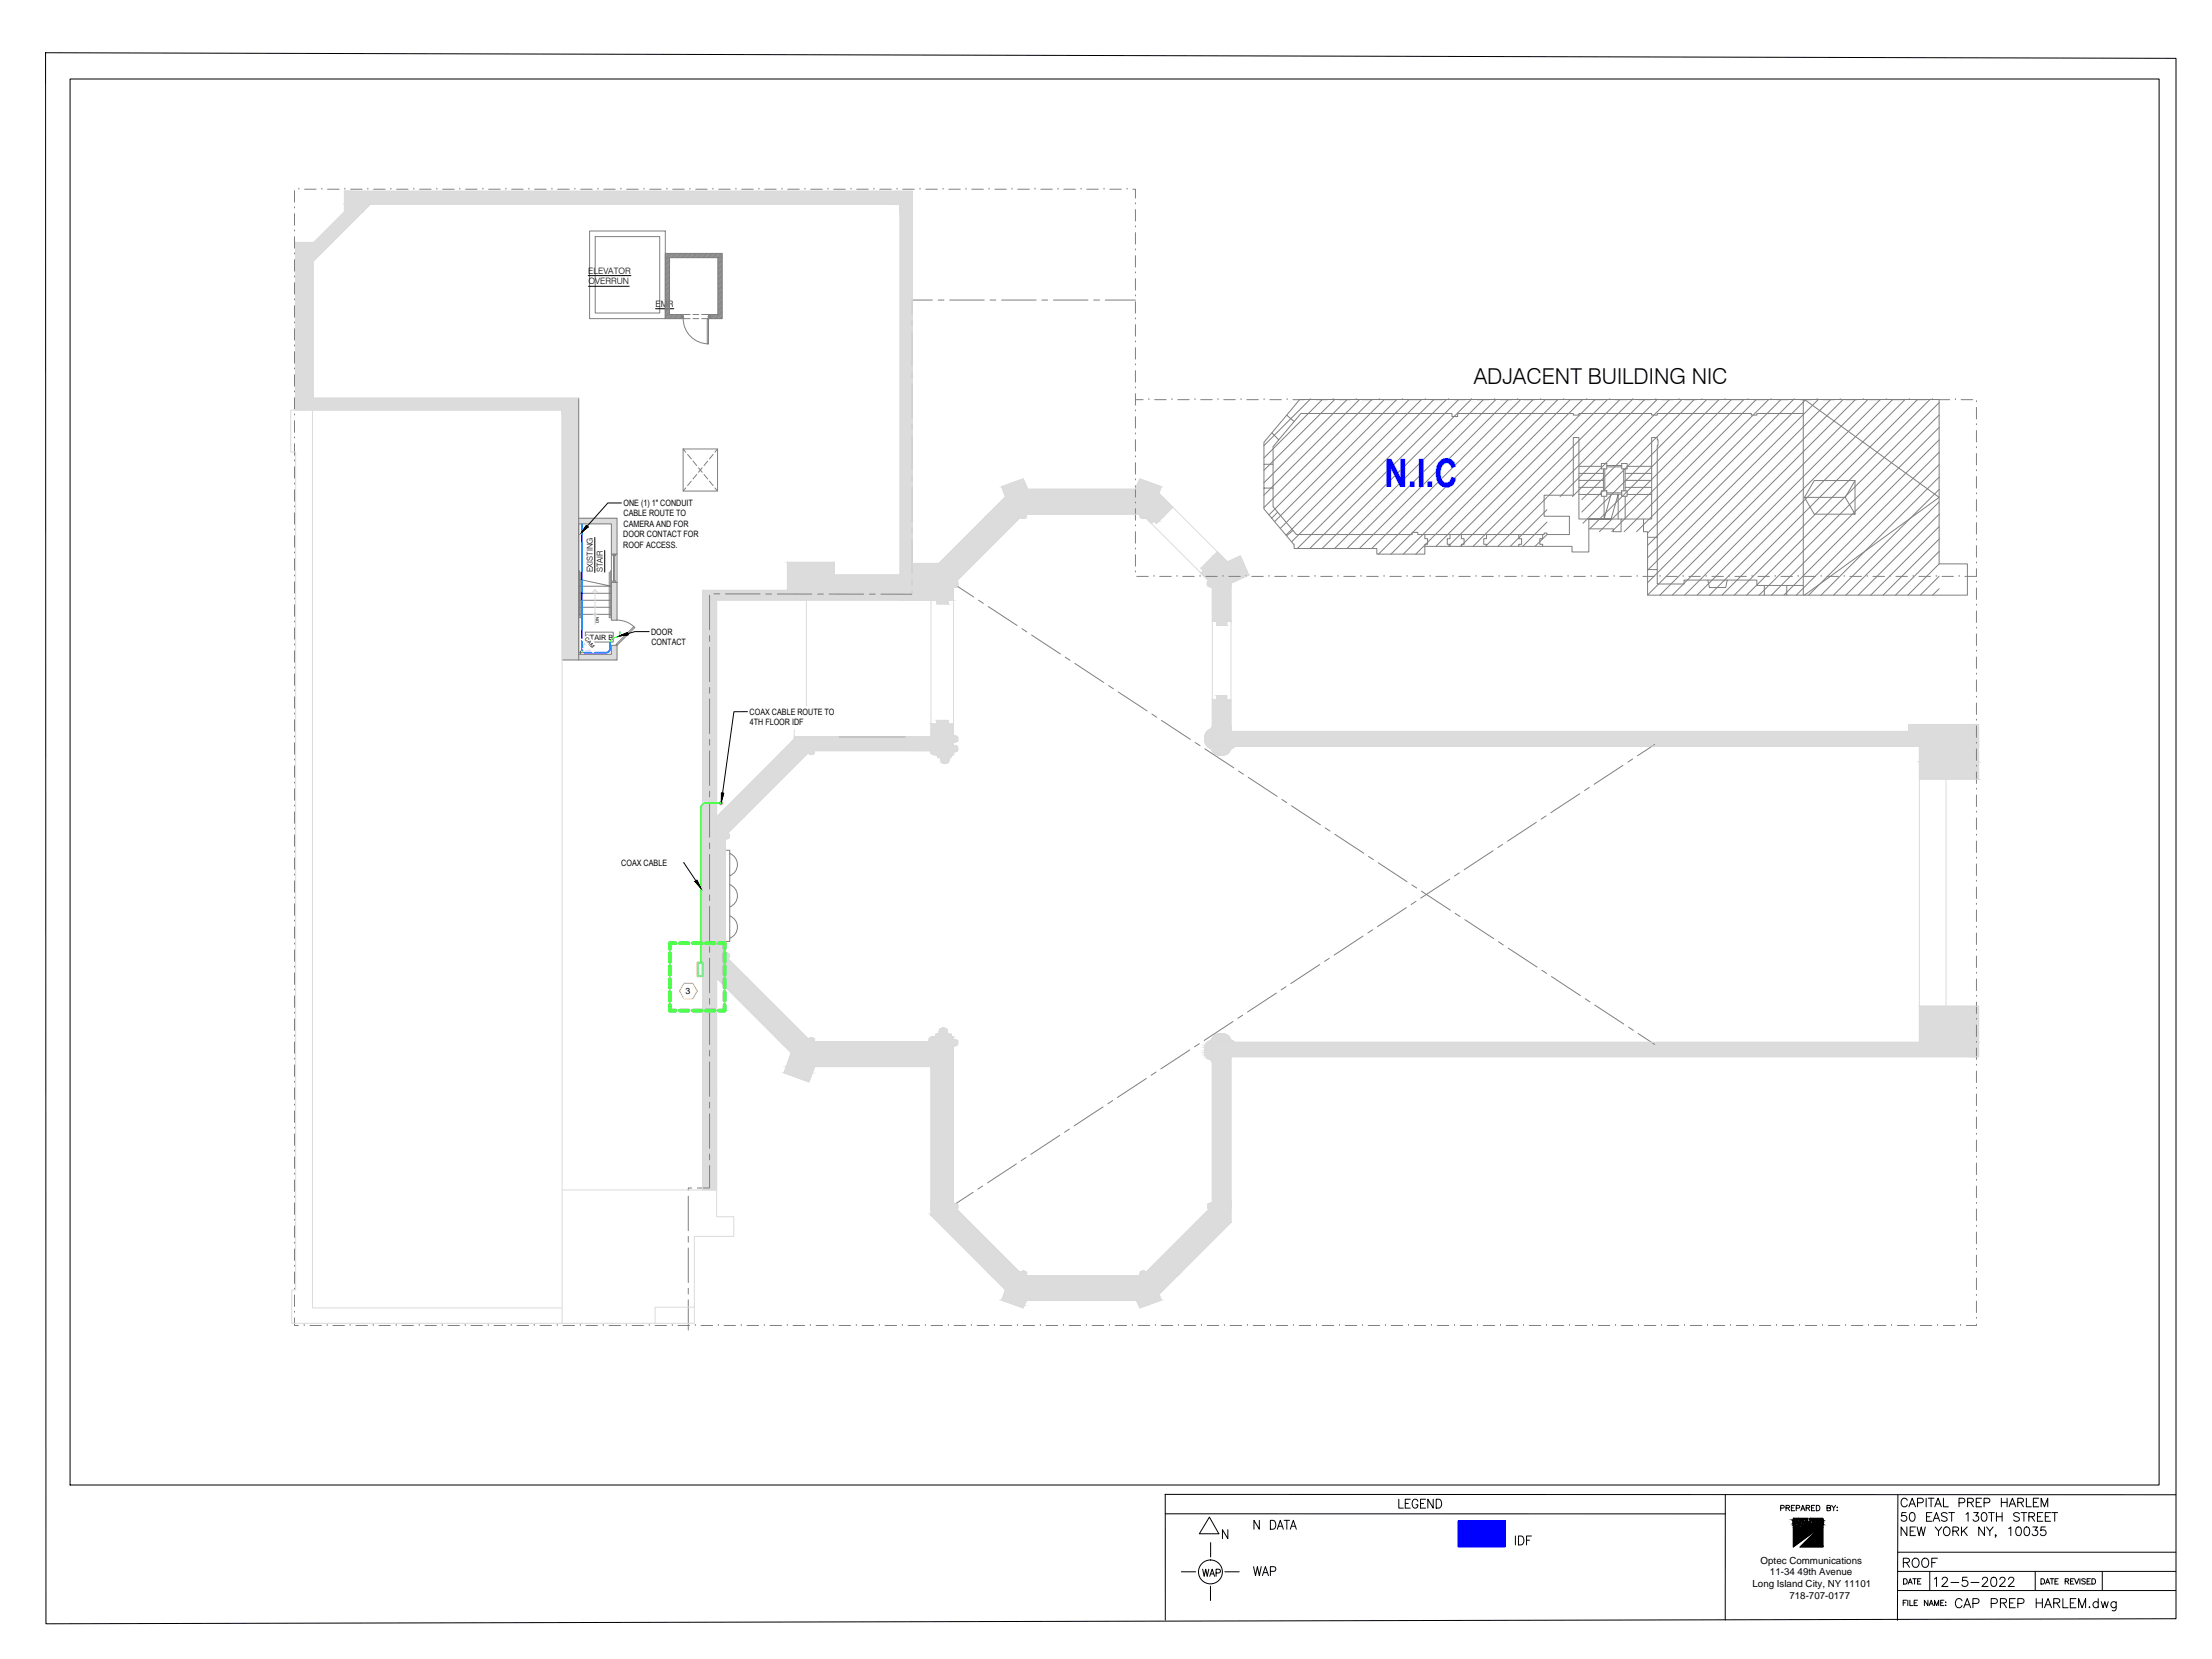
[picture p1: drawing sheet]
<svg xmlns="http://www.w3.org/2000/svg" width="1219mm" height="914mm" viewBox="0 0 1219 914" stroke-linecap="round" stroke-linejoin="round" font-family="sans-serif">
<defs><g id="words">
<text font-size="21.6" fill="#00f" x="763" y="269">N.I.C</text>
<text font-size="12.1" x="812" y="212">ADJACENT BUILDING NIC</text>
<g font-size="5.4">
<text x="970" y="862">Optec Communications</text>
<text x="976" y="868">11-34 49th Avenue</text>
<text x="966" y="875">Long Island City, NY 11101</text>
<text x="986" y="881">718-707-0177</text>
</g>
<g font-size="4.8">
<text x="324" y="151">ELEVATOR</text>
<text x="324" y="157">OVERRUN</text>
<text x="361" y="169">EMR</text>
<text x="344" y="279">ONE (1) 1&quot; CONDUIT</text>
<text x="344" y="285">CABLE ROUTE TO</text>
<text x="344" y="290">CAMERA AND FOR</text>
<text x="344" y="296">DOOR CONTACT FOR</text>
<text x="344" y="302">ROOF ACCESS.</text>
<text x="359" y="350">DOOR</text>
<text x="359" y="356">CONTACT</text>
<text x="413" y="394">COAX CABLE ROUTE TO</text>
<text x="413" y="400">4TH FLOOR IDF</text>
<text x="342" y="477">COAX CABLE</text>
<text x="378" y="548">3</text>
</g>
<g font-size="4.5">
<text x="327" y="316" transform="rotate(-90 327 316)">EXISTING</text>
<text x="332" y="315" transform="rotate(-90 332 315)">STAIR</text>
</g>
<text font-size="4" x="322" y="352">STAIR B</text>
<text font-size="3" x="322" y="352" transform="rotate(50 322 352)">CAM</text>
<text font-size="2.4" x="330" y="344" transform="rotate(-90 330 344)">DN</text>
</g></defs>
<!-- layer: E-POWR-DROP -->
<g fill="#0ff" stroke="#0ff" stroke-width=".55">
<path d="M397 442h1z"/>
<path d="M397 443h1z"/>
<path d="M397 442h1zM397 442h1z"/>
<path d="M397 442h1zM397 442h1z"/>
<path d="M397 442l1 1zM397 442l1 1z"/>
<path d="M397 443h1zM397 443h1z"/>
<path d="M397 443h1zM397 443h1z"/>
<path d="M397 443h1zM397 443h1z"/>
<path d="M397 443h1zM397 443h1z"/>
<path d="M397 443h1zM397 443h1z"/>
</g>
<!-- layer: A-Hatch -->
<g fill="#dcdcdc" stroke="#dcdcdc" stroke-width=".55">
<path d="M552 268l12-4 2 4z"/>
<path d="M628 264l12 4h-14z"/>
<path d="M630 286h1z"/>
<path d="M563 286h1z"/>
<path d="M633 287h3l-1 2z"/>
<path d="M636 287h3l-2 2z"/>
<path d="M669 306l2-2 2 2z"/>
<path d="M677 310l7-4 1 4z"/>
<path d="M666 323h12z"/>
<path d="M667 323h1z"/>
<path d="M526 324h1z"/>
<path d="M526 409h1z"/>
<path d="M526 414h1z"/>
<path d="M447 416h1z"/>
<path d="M520 421h2z"/>
<path d="M400 462h1z"/>
<path d="M400 525h1z"/>
<path d="M519 567h1z"/>
<path d="M447 572h1z"/>
<path d="M526 576h1z"/>
<path d="M433 588h16l-1 3z"/>
<path d="M667 663h1z"/>
<path d="M629 701h2z"/>
<path d="M560 719h5l-1 2z"/>
<path d="M626 717h13l-7 2z"/>
<path d="M668 584v1z"/>
<path d="M190 105v8h313zM190 105h313v8z"/>
<path d="M190 113v4h10zM190 113h14l-4 4z"/>
<path d="M173 134h10l7-17zM190 117h10l-17 17z"/>
<path d="M163 134v10h10zM163 134h20l-10 10z"/>
<path d="M163 144v75h10zM163 144h10v75z"/>
<path d="M163 219v7h156zM163 219h156v7z"/>
<path d="M496 113v204h7zM496 113h7v204z"/>
<path d="M434 310v7h26zM434 310h26v7z"/>
<path d="M434 317v8h69zM434 317h69v8z"/>
<path d="M387 325v6h116zM387 325h116v6z"/>
<path d="M310 226v138h9zM310 226h9v138z"/>
<path d="M387 331v271h8zM387 331h8v271z"/>
<path d="M387 602v54h8zM387 602h8v54z"/>
<path d="M626 268v2h14zM626 268h14v2z"/>
<path d="M552 268l1 2h13zM552 268h14v2z"/>
<path d="M553 270v2h86zM553 270h87l-1 2z"/>
<path d="M553 272l1 2h87zM553 272h86l2 2z"/>
<path d="M548 280h98l-92-6zM554 274h87l5 6z"/>
<path d="M548 280l-3 3h98zM548 280h98l-3 3z"/>
<path d="M544 284h22l-21-1zM545 283h21v1z"/>
<path d="M628 283v1h14zM628 283h15l-1 1z"/>
<path d="M544 284h22h-22zM544 284h22z"/>
<path d="M628 284h14zM628 284h14z"/>
<path d="M544 284l-1 1h23zM544 284h22v1z"/>
<path d="M628 284l1 1h12zM628 284h14l-1 1z"/>
<path d="M543 285h22zM543 285h23z"/>
<path d="M562 285h3zM562 285h3z"/>
<path d="M543 285h19zM543 285h19z"/>
<path d="M629 285h12zM629 285h12z"/>
<path d="M629 285h12zM629 285h12z"/>
<path d="M563 285h2zM563 285h2z"/>
<path d="M563 285h2zM563 285h2z"/>
<path d="M629 285h2zM629 285h2z"/>
<path d="M629 285l2 1zM629 285h2z"/>
<path d="M563 285l2 1zM563 285h2z"/>
<path d="M629 286h2zM629 286h2z"/>
<path d="M563 286h1zM563 286h2z"/>
<path d="M630 286h1zM630 286h1z"/>
<path d="M631 285l2 2h6zM631 285h10l-2 2z"/>
<path d="M665 310h12l-8-4zM669 306h4l4 4z"/>
<path d="M517 311h20l6-26zM543 285h19l-25 26z"/>
<path d="M662 313h25l-22-3zM665 310h20l2 3z"/>
<path d="M662 313l1 2h24zM662 313h25v2z"/>
<path d="M663 315l-1 1h26zM663 315h24l1 1z"/>
<path d="M662 316l1 1h25zM662 316h26v1z"/>
<path d="M663 317l3 3h15zM663 317h25l-7 3z"/>
<path d="M666 320h15zM666 320h15z"/>
<path d="M503 311v9h24zM503 311h34l-10 9z"/>
<path d="M503 320l24 1zM503 320l24 1z"/>
<path d="M666 320v1h14zM666 320h15l-1 1z"/>
<path d="M503 321h25zM503 321h25z"/>
<path d="M666 321h-1h14zM666 321h14h-1z"/>
<path d="M665 321h13zM665 321h14z"/>
<path d="M503 321h25zM503 321h25z"/>
<path d="M665 321l13 1zM665 321l13 1z"/>
<path d="M503 321v1h25zM503 321h25v1z"/>
<path d="M665 322h1h12zM665 322h13z"/>
<path d="M503 322h25zM503 322h25z"/>
<path d="M666 322v1h12zM666 322h12v1z"/>
<path d="M503 322v1h25zM503 322h25v1z"/>
<path d="M666 323h12zM666 323h12z"/>
<path d="M503 323h25zM503 323h25z"/>
<path d="M666 323h12zM666 323h12zM666 323h12z"/>
<path d="M666 323h2zM666 323h2z"/>
<path d="M667 323h1zM667 323h1z"/>
<path d="M503 323h24zM503 323h25z"/>
<path d="M503 323l24 1zM503 323h24z"/>
<path d="M526 324h1zM526 324h1z"/>
<path d="M503 324h23zM503 324h23z"/>
<path d="M503 324v7h23zM503 324h23v7z"/>
<path d="M503 331h23zM503 331h23z"/>
<path d="M516 331v2h7zM516 331h7v2z"/>
<path d="M668 323v19h10zM668 323h10v19z"/>
<path d="M671 342v3h5zM671 342h5v3z"/>
<path d="M671 383v3h5zM671 383h5v3z"/>
<path d="M668 386v14h10zM668 386h10v14z"/>
<path d="M668 400v1h10zM668 400h10v1z"/>
<path d="M668 401v1h10zM668 401h10v1z"/>
<path d="M667 402h11zM668 402h10z"/>
<path d="M666 403h12l-11-1zM667 402h11v1z"/>
<path d="M1052 399v4h39zM1052 399h39v4z"/>
<path d="M665 403h13h-12zM666 403h12z"/>
<path d="M665 403h426zM665 403h426z"/>
<path d="M665 403v1h426zM665 403h426v1z"/>
<path d="M665 404l-1 1h427zM665 404h426v1z"/>
<path d="M664 405v1h427zM664 405h427v1z"/>
<path d="M664 406v1h427zM664 406h427v1z"/>
<path d="M664 407v1h427zM664 407h427v1z"/>
<path d="M664 408v1h427zM664 408h427v1z"/>
<path d="M664 409h427zM664 409h427z"/>
<path d="M664 409l1 1h426zM664 409h427v1z"/>
<path d="M665 410v1h426zM665 410h426v1z"/>
<path d="M665 411h426zM665 411h426z"/>
<path d="M665 411l1 1h14zM665 411h16l-1 1z"/>
<path d="M666 412h14zM666 412h14z"/>
<path d="M666 412h1h12zM666 412h14h-1z"/>
<path d="M667 412h12zM667 412h12z"/>
<path d="M667 412l12 1zM667 412h12z"/>
<path d="M668 413v1h10zM668 413h11l-1 1z"/>
<path d="M668 414h10zM668 414h10z"/>
<path d="M668 414l1 1h8zM668 414h10l-1 1z"/>
<path d="M669 415l1 1h6zM669 415h8l-1 1z"/>
<path d="M670 416h5zM670 416h6h-1z"/>
<path d="M671 416h3zM671 416h4z"/>
<path d="M672 416h1zM672 416h2z"/>
<path d="M1058 411v9h33zM1058 411h33v9z"/>
<path d="M1058 420v9h33zM1058 420h33v9z"/>
<path d="M516 397v2h7zM516 397h7v2z"/>
<path d="M526 406h1zM526 406h1z"/>
<path d="M513 399v7h13zM513 399h13v7z"/>
<path d="M526 406h1zM526 406h1z"/>
<path d="M513 406h13zM513 406h13z"/>
<path d="M513 406h14zM513 406h14z"/>
<path d="M513 406h14zM513 406h14z"/>
<path d="M513 406h14zM513 406h14z"/>
<path d="M438 406h90zM438 406h90z"/>
<path d="M438 406l90 1zM438 406l90 1z"/>
<path d="M438 407h90zM438 407h90z"/>
<path d="M438 407h90zM438 407h90z"/>
<path d="M438 408h90zM438 407h90z"/>
<path d="M437 408h91zM438 408h90z"/>
<path d="M437 408h90zM437 408h91z"/>
<path d="M437 409h90zM437 408h90z"/>
<path d="M437 409h90zM437 409h90z"/>
<path d="M526 409h1zM526 409h1z"/>
<path d="M436 409h90zM436 409h90z"/>
<path d="M526 411h1zM526 411h1z"/>
<path d="M436 409l-2 2h92zM436 409h90v2z"/>
<path d="M526 411h1zM526 411h1z"/>
<path d="M434 411h92zM434 411h92z"/>
<path d="M434 411h93zM434 411h93z"/>
<path d="M434 411l93 1zM434 411l93 1z"/>
<path d="M433 412h95zM434 412h94z"/>
<path d="M433 412h95zM433 412h95z"/>
<path d="M433 412v1h95zM433 412h95v1z"/>
<path d="M432 413h96h-95zM433 413h95z"/>
<path d="M432 413h96zM432 413h96z"/>
<path d="M431 414h96zM432 413h96z"/>
<path d="M513 414h14zM513 414h14z"/>
<path d="M513 414h14zM513 414h14z"/>
<path d="M431 414h18zM431 414h18z"/>
<path d="M513 414h14zM513 414h14z"/>
<path d="M513 414h14zM513 414h14z"/>
<path d="M526 414h1zM526 414h1z"/>
<path d="M431 415h18zM431 414l18 1z"/>
<path d="M513 414v1h13zM513 414h13v1z"/>
<path d="M431 415h18zM431 415h18z"/>
<path d="M446 415h3zM446 415h3z"/>
<path d="M430 415h15zM431 415h15z"/>
<path d="M513 415h13zM513 415h13z"/>
<path d="M446 415h3zM446 415h3z"/>
<path d="M446 415h2zM446 415h3z"/>
<path d="M513 415h13zM513 415h13z"/>
<path d="M446 415h2zM446 415h2z"/>
<path d="M446 415l2 1zM446 415h2z"/>
<path d="M513 415l13 1zM513 415l13 1z"/>
<path d="M446 416h2zM446 416h2z"/>
<path d="M446 416h2zM446 416h2z"/>
<path d="M514 416h12zM514 416h12z"/>
<path d="M447 416h1zM447 416h1z"/>
<path d="M514 416h12zM514 416h12z"/>
<path d="M514 416h12zM514 416h12z"/>
<path d="M516 416h9zM516 416h9z"/>
<path d="M516 416h9zM516 416h9z"/>
<path d="M516 416h8zM516 416h9z"/>
<path d="M517 416l7 1zM517 416h7z"/>
<path d="M517 417h7zM517 417h7z"/>
<path d="M517 417h7zM517 417h7z"/>
<path d="M517 417v1h7zM517 417h7v1z"/>
<path d="M519 418h4zM519 418h4z"/>
<path d="M519 418v1h4zM519 418h4v1z"/>
<path d="M519 419h4zM519 419h4z"/>
<path d="M519 419v1h4zM519 419h4v1z"/>
<path d="M519 420h3zM519 420h4h-1z"/>
<path d="M519 420l3 1zM519 420h3z"/>
<path d="M520 421h1zM520 421h1z"/>
<path d="M395 450h15l20-35zM430 415h15l-35 35z"/>
<path d="M395 450v9h6zM395 450h15l-9 9z"/>
<path d="M395 459h6zM395 459h6z"/>
<path d="M395 459l7 1zM395 459l7 1z"/>
<path d="M395 460h7zM395 460h7z"/>
<path d="M395 460h7zM395 460h7z"/>
<path d="M395 460l7 1zM395 460l7 1z"/>
<path d="M395 461h7zM395 461h7z"/>
<path d="M395 461l7 1zM395 461h7z"/>
<path d="M395 462h7zM395 462h7z"/>
<path d="M395 462h6zM395 462h7z"/>
<path d="M395 462h6zM395 462h6z"/>
<path d="M400 462h1zM400 462h1z"/>
<path d="M395 462h5zM395 462h5z"/>
<path d="M400 462h1zM400 462h1z"/>
<path d="M400 525h1zM400 525h1z"/>
<path d="M395 462v63h5zM395 462h5v63z"/>
<path d="M400 525h1zM400 525h1z"/>
<path d="M395 525h5zM395 525h5z"/>
<path d="M395 525l6 1zM395 525l6 1z"/>
<path d="M395 526h7zM395 526h7z"/>
<path d="M395 526h7zM395 526h7z"/>
<path d="M395 526h7zM395 526h7z"/>
<path d="M395 526l7 1zM395 526l7 1z"/>
<path d="M395 527h7zM395 527h7z"/>
<path d="M395 527l7 1zM395 527h7z"/>
<path d="M395 528h7zM395 528h7z"/>
<path d="M395 528h6zM395 528h7z"/>
<path d="M395 528h6zM395 528h6z"/>
<path d="M395 528v11h17zM395 528h6l11 11z"/>
<path d="M519 567h2zM519 567h2z"/>
<path d="M518 567h3zM519 567h2z"/>
<path d="M518 567v1h4zM518 567l4 1z"/>
<path d="M518 568h4zM518 568h4z"/>
<path d="M518 568h4zM518 568h4z"/>
<path d="M518 568v1h4zM518 568h4v1z"/>
<path d="M518 569h4zM518 569h4z"/>
<path d="M518 569v1h4zM518 569h4v1z"/>
<path d="M516 570h8zM516 570h8z"/>
<path d="M516 570h8zM516 570h8z"/>
<path d="M516 570l8 1zM516 570l8 1z"/>
<path d="M516 571h8zM516 571h8z"/>
<path d="M516 571h8zM516 571h8z"/>
<path d="M516 571h8zM516 571h8z"/>
<path d="M516 571h8zM516 571h8z"/>
<path d="M516 571h9zM516 571h9z"/>
<path d="M515 571h10zM516 571h9z"/>
<path d="M515 571h10zM515 571h10z"/>
<path d="M515 571h10zM515 571h10z"/>
<path d="M515 571h10zM515 571h10z"/>
<path d="M515 571h11zM515 571h11z"/>
<path d="M515 572h11zM515 571l11 1z"/>
<path d="M513 572h13zM514 572h12z"/>
<path d="M513 572h13zM513 572h13z"/>
<path d="M447 572h1zM447 572h1z"/>
<path d="M513 572h13zM513 572h13z"/>
<path d="M447 572h1zM447 572h1z"/>
<path d="M447 572h1zM447 572h1z"/>
<path d="M446 572h2zM447 572h1z"/>
<path d="M446 572h2zM446 572h2z"/>
<path d="M513 572h-1h14zM513 572h13z"/>
<path d="M446 572l2 1zM446 572l2 1z"/>
<path d="M446 573h2zM446 573h2z"/>
<path d="M512 572v1h14zM512 572h14v1z"/>
<path d="M446 573h3zM446 573h3z"/>
<path d="M395 539l34 34h17zM395 539h17l34 34z"/>
<path d="M446 573h3zM446 573h3z"/>
<path d="M429 573h17zM429 573h17z"/>
<path d="M429 573h20zM429 573h20z"/>
<path d="M526 573h1zM526 573h1z"/>
<path d="M512 573h14zM512 573h14z"/>
<path d="M526 573h1zM526 573h1z"/>
<path d="M512 573h14zM512 573h14z"/>
<path d="M512 573h15zM512 573h15zM512 573h15zM512 573h15z"/>
<path d="M429 573h20zM429 573h20z"/>
<path d="M512 573l15 1zM512 573l15 1z"/>
<path d="M429 573l20 1zM429 573l20 1z"/>
<path d="M512 574h16zM512 574h16z"/>
<path d="M512 574h16zM512 574h16z"/>
<path d="M430 574h19zM430 574h19z"/>
<path d="M430 574h98zM430 574h98z"/>
<path d="M1058 555v19h33zM1058 555h33v19z"/>
<path d="M430 574l1 1h97zM430 574h98v1z"/>
<path d="M431 575h97zM431 575h97z"/>
<path d="M431 575l97 1zM431 575h97z"/>
<path d="M431 576h96zM431 576h97z"/>
<path d="M432 576h95zM432 576h95z"/>
<path d="M432 576h95zM432 576h95z"/>
<path d="M526 576h1zM526 576h1z"/>
<path d="M432 576h94zM432 576h94z"/>
<path d="M432 576l4 4h90zM432 576h94v4z"/>
<path d="M668 574v8h423zM668 574h423v8z"/>
<path d="M436 580l-3 8h93zM436 580h90v8z"/>
<path d="M433 588l-1 3h16zM432 591h16l-2 5z"/>
<path d="M668 582v81h10zM668 582h10v81z"/>
<path d="M667 663h1zM667 663h1z"/>
<path d="M668 663h10zM668 663h10z"/>
<path d="M667 663h1zM667 663h1z"/>
<path d="M667 663h11zM667 663h11z"/>
<path d="M526 663h1zM526 663h1z"/>
<path d="M513 588v75h13zM513 588h13v75z"/>
<path d="M526 663h1zM526 663h1z"/>
<path d="M513 663h13zM513 663h13z"/>
<path d="M513 663l14 1zM513 663l14 1z"/>
<path d="M666 664h12zM667 663l11 1z"/>
<path d="M513 664h14zM513 664h14z"/>
<path d="M666 664h12zM666 664h12z"/>
<path d="M513 664h15zM513 664h15z"/>
<path d="M666 664h12zM666 664h12z"/>
<path d="M513 664l15 1zM513 664l15 1z"/>
<path d="M666 664v1h12zM666 664h12v1z"/>
<path d="M513 665h15zM513 665h15z"/>
<path d="M666 665h12zM666 665h12z"/>
<path d="M513 665h15zM513 665h15z"/>
<path d="M666 665v1h12zM666 665h12v1z"/>
<path d="M513 665v1h15zM513 665h15v1z"/>
<path d="M513 666h15zM513 666h15z"/>
<path d="M666 666h12zM666 666h12z"/>
<path d="M513 666h14zM513 666h15z"/>
<path d="M666 666l12 1zM666 666l12 1z"/>
<path d="M513 666v4h18zM513 666h14l4 4z"/>
<path d="M659 674h19l-12-7zM666 667h12v7z"/>
<path d="M629 701h2zM629 701h2zM630 701h1z"/>
<path d="M563 701h2zM564 701h1z"/>
<path d="M563 701h2zM563 701h2z"/>
<path d="M563 701h2zM563 701h2z"/>
<path d="M629 701h2zM629 701h2zM629 701h2zM629 701h2z"/>
<path d="M563 701h2zM563 701h2z"/>
<path d="M659 674l-27 27h19zM659 674h19l-27 27z"/>
<path d="M629 701h3zM629 701h3z"/>
<path d="M563 701h2zM563 701h2z"/>
<path d="M632 701h19zM632 701h19z"/>
<path d="M629 701h3zM629 701h3z"/>
<path d="M629 701h22zM629 701h22z"/>
<path d="M563 701h3zM563 701h3z"/>
<path d="M513 670l32 31h17zM513 670h18l31 31z"/>
<path d="M563 701l3 1zM563 701l3 1z"/>
<path d="M545 701l17 1zM545 701l17 1z"/>
<path d="M629 701l-1 1h22zM629 701h22l-1 1z"/>
<path d="M545 702h21zM545 702h21z"/>
<path d="M628 702h22zM628 702h22z"/>
<path d="M545 702h1h20zM545 702h21z"/>
<path d="M628 702v1h22zM628 702h22v1z"/>
<path d="M546 702v1h20zM546 702h20v1z"/>
<path d="M628 703h21zM628 703h22h-1z"/>
<path d="M546 703h20zM546 703h20z"/>
<path d="M546 703l8 8h87zM546 703h103l-8 8z"/>
<path d="M554 711l-1 2h86zM554 711h87l-2 2z"/>
<path d="M553 713l-1 4h88zM553 713h86l1 4z"/>
<path d="M552 717h87zM552 717h88z"/>
<path d="M626 717l2 2h4zM628 719h4l-4 2z"/>
<path d="M553 717l7 2h5zM553 717h13l-1 2z"/>
<path d="M672 570h2zM673 570h1z"/>
<path d="M671 570h4zM672 570h3z"/>
<path d="M670 570h6zM671 570h5z"/>
<path d="M669 571h8l-7-1zM670 570h6l1 1z"/>
<path d="M669 571l-1 1h10zM669 571h8l1 1z"/>
<path d="M668 572h10zM668 572h10z"/>
<path d="M668 572v1h11zM668 572h10l1 1z"/>
<path d="M667 574h12zM668 573l11 1z"/>
<path d="M667 574h12zM667 574h12z"/>
<path d="M666 574h14zM667 574h13z"/>
<path d="M666 574h14zM666 574h14z"/>
<path d="M666 574h14zM666 574h14z"/>
<path d="M666 574l-1 1h3zM666 574h2v1z"/>
<path d="M665 575v1h3zM665 575h3v1z"/>
<path d="M665 576l-1 1h4zM665 576h3v1z"/>
<path d="M664 577h4zM664 577h4z"/>
<path d="M664 577v1h4zM664 577h4v1z"/>
<path d="M664 578v1h4zM664 578h4v1z"/>
<path d="M664 579v1h4zM664 579h4v1z"/>
<path d="M664 580v1h4zM664 580h4v1z"/>
<path d="M664 581l1 1h3zM664 581h4v1z"/>
<path d="M665 582v1h3zM665 582h3v1z"/>
<path d="M665 583h1h2zM665 583h3z"/>
<path d="M666 583l2 1zM666 583h2v1z"/>
<path d="M667 584h1zM667 584h1z"/>
<path d="M668 584v1zM668 585v1z"/>
<path d="M319 286v3h21zM319 286h21v3z"/>
<path d="M337 289v16h3zM337 289h3v16z"/>
<path d="M337 321v21h3zM337 321h3v21z"/>
<path d="M337 356v5h3zM337 356h3v5z"/>
<path d="M319 361v3h21zM319 361h21v3z"/>
</g>
<!-- layer: A-RECTORY - NIC -->
<g fill="none" stroke="#808080" stroke-width=".55">
<path d="M701 239l-4 5v12M709 229l-8 10 4 3-3 4v10h-5v13h5v10l2 3-3 4-4-6v-11M713 232l-4-3 7-9h353v91h15v17h-99M722 220l-25 26M729 220l-32 32M736 220l-39 39M742 220l-45 46M749 220l-52 53M756 220l-59 60M763 220l-64 64M770 220l-67 68M777 220l-71 71"/>
<path d="M784 220l-75 75M790 220l-78 79M797 220l-82 82M804 220l-82 82M811 220l-82 82M818 220l-82 82M824 220l-82 82M831 220l-82 82M838 220l-82 82M845 220l-85 85M852 220l-85 85M859 220l-86 85"/>
<path d="M866 220l-86 85M872 220l-81 81M879 220l-81 81M886 220l-81 81M893 220l-81 81M900 220l-81 81M907 220l-54 54M913 220l-53 54M920 220l-53 54M927 220l-55 55M934 220l-62 62M941 220l-68 68"/>
<path d="M948 220l-72 71M954 220l-72 73M961 220l-73 73M968 220l-73 73M975 220l-73 73M982 220l-74 74M989 220l-81 81M994 228h-26v1h-3v-1h-52v1h-3v-1h-40v1h-3v-1h-64v2h-3v-2h-83l-12 14M994 220v108M995 220l74 54-74 54M995 220l-87 87M1002 220l-94 94"/>
<path d="M1009 220l-101 101M1016 220l-108 108M1023 220l-108 108M1030 220l-108 108M1036 220l-107 108M1043 220l-108 108M1050 220l-108 108M1057 220l-108 108M1064 220l-108 108M1069 222l-106 106M1069 229l-99 99M1069 236l-93 92"/>
<path d="M702 256v13M870 257h13M883 255h3v3h-3zM884 258v13M885 258v13M886 257h8M894 255h3v3h-3zM895 258v13M896 258v13M897 257h13M910 241h3v1h1l-1 54h-5v-3h-2v-7h4zM1069 242l-86 86"/>
<path d="M1069 249l-79 79M1069 256l-72 72M853 274l-27 27M870 261h14M870 265h14M870 269h14M870 273h13M883 271h3v3h-3zM886 272h8M888 272l-4 14v-12M894 271h3v3h-3zM896 261h14"/>
<path d="M896 265h14M896 269h14M896 274v12M897 273h13M995 274l5-9h22v18M1022 265l-5 9h-22l5 9h22l-5-9M1069 263l-65 65M1069 270l-58 58M1069 277l-52 51M701 286l8 9M704 282l11 13h63v-2h3v2h4M713 292l-4 3 4 5v2h46v3h26v-5h2v-3h-2v-2h20"/>
<path d="M799 295v2h-1v3h1v1h-14M819 295h-14v2h2v3h-2v1M819 295h18v2h2v3h-2v1h-18v-1h-1v-3h1zM837 295h13v2h-1v3h1v1h-13M850 295h1v-1h2v1h12v-10h-14v-12h16v-32h3v45h6v18h-10v-3h-16M853 281l-21 20M853 288l-14 13M853 295l-7 6M892 286v-14l-4 14h-12h18M906 286h-12v7h-5v-2h-13M908 296v32h64M913 296v18"/>
<path d="M1069 283l-45 45M1069 290l-38 38M1069 297l-31 31M799 301h20M908 314h5v8h15v-2h13l1 4h9l1-4h16v3h4v5h13v-5h9M941 320h11M1069 304l-24 24M1069 311l-17 17M1069 318l-11 10M972 323h13M1069 324l-4 4"/>
</g>
<!-- layer: A-WALL-PRHT -->
<g fill="none" stroke="#808080" stroke-width=".55">
<path d="M325 127h42v49h-42zM328 130h36v43h-36zM377 247h18v24h-18zM377 247l1 2M379 250l2 3M382 254l2 3M385 258l2 2M387 258l-2 2M390 254l-2 3M393 250l-2 3M395 247l-1 2M378 269l-1 2"/>
<path d="M381 265l-2 3M384 262l-2 2M388 262l2 2M391 265l2 3M394 269l1 2"/>
</g>
<!-- layer: A-STAIR-EX_G -->
<path d="M319 319l18 4h-18M319 315v25M320 315v25h-1M336 315v25h1M337 315v25M319 339h18M319 327h18M319 331h18M319 335h18" fill="none" stroke="#808080" stroke-width=".55"/>
<!-- layer: MUC-EXT WALL -->
<path d="M319 219v145M319 286h21v19h-3v-16h-18M337 321h3v21h-3zM319 361h18v-5h3v8h-30" fill="none" stroke="#808080" stroke-width=".55"/>
<!-- layer: MUC-LOW_WALL -->
<path d="M337 305v16M340 305v16" fill="none" stroke="#808080" stroke-width=".55"/>
<!-- layer: MUC-GLAZ -->
<path d="M338 305h1v1h-1zM338 306v14M339 306v14M338 320h1v1h-1z" fill="none" stroke="#808080" stroke-width=".55"/>
<!-- layer: MUC-Wall -->
<path d="M319 289v72" fill="none" stroke="#808080" stroke-width=".55"/>
<!-- layer: A-Grid -->
<g fill="none" stroke="#808080" stroke-width=".55">
<path d="M528 323l9 6M539 331l3 2M545 334l16 11M563 346l3 2M569 350l15 10M587 362l3 2M592 366l16 10M611 378l3 2M616 381l16 11M635 394l3 1M640 397l16 11M659 409l2 2"/>
<path d="M664 413l16 10M900 418l-3 2M912 410l-9 7M683 425l2 2M688 428l16 11M871 438l-16 10M876 434l-3 2M895 422l-16 10M707 441l2 1M712 444l16 11M730 456l3 2M736 460l16 10"/>
<path d="M847 453l-16 11M852 450l-3 1M754 472l3 2M760 476l16 10M823 469l-16 10M828 465l-2 2M778 488l3 1M780 497l-2 2M783 491l16 11M799 485l-16 10M804 481l-2 2M751 516l-16 10"/>
<path d="M757 512l-3 2M775 500l-16 11M802 503l3 2M807 507l16 10M826 519l3 2M727 532l-16 10M733 528l-3 2M831 523l16 10M850 535l2 2M855 538l16 11M685 560l-3 1M704 547l-16 11"/>
<path d="M709 544l-3 2M874 550l2 2M879 554l16 10M656 579l-16 10M661 575l-3 2M680 563l-16 10M898 566l2 2M903 570l9 6M632 594l-16 11M637 591l-2 2M608 610l-16 11M613 607l-2 1"/>
<path d="M566 638l-3 2M584 626l-16 10M589 622l-2 2M536 657l-9 6M542 654l-3 1M560 642l-16 10"/>
</g>
<!-- layer: EX-Int Wall -->
<path d="M463 406h36M400 469h2v50h-2M402 470a7 7 0 0 1 4 7 7 7 0 0 1-4 6M402 488a7 7 0 0 1 4 6 7 7 0 0 1-4 6M402 505a7 7 0 0 1 4 6 7 7 0 0 1-4 6" fill="none" stroke="#808080" stroke-width=".55"/>
<!-- layer: A-Hatch -->
<path d="M503 331h10" fill="none" stroke="#dbdbdb" stroke-width=".55"/>
<!-- layer: A-ANNO-RM TAG -->
<path d="M324 152h24M324 158h23M361 170h10" fill="none" stroke="#000" stroke-width=".55"/>
<!-- layer: A-Anno-Z NOTE -->
<path d="M328 296v20M333 303v12" fill="none" stroke="#000" stroke-width=".55"/>
<!-- layer: MUC-DOOR -->
<path d="M340 342l5 1 4 2M349 345l1 1-10 10v-1z" fill="none" stroke="#808080" stroke-width=".55"/>
<!-- layer: MUC-Text -->
<g fill="none" stroke="#dbdbdb" stroke-width=".55">
<path d="M326 327l2-2v19M328 325l2 2"/>
<circle cx="328" cy="339" r=".7"/>
</g>
<!-- layer: A-STAIR-TAG -->
<path d="M323 348h15v6h-15z" fill="none" stroke="#808080" stroke-width=".55"/>
<!-- layer: A-BOUNDARY LINE -->
<g fill="none" stroke="#808080" stroke-width=".55">
<path d="M503 177v3M514 165h-11v8M517 165h3M523 165h20M546 165h3M552 165h19M574 165h3M581 165h19M603 165h3M609 165h17M503 183v19M503 205v3"/>
<path d="M503 211v20M503 234v3M503 240v19M503 262v3M503 269v19M503 291v3M503 297v19M503 319v4M391 328v19M394 327h3M400 327h19M422 327h3"/>
<path d="M428 327h19M451 327h3M457 327h19M479 327h3M503 326v2l-17-1M391 350v4M391 357v19M391 379v3M391 385v19M391 407v4M391 414v19M391 436v3"/>
<path d="M391 442v19M391 465v3M391 471v19M391 493v3M391 500v19M391 522v3M391 528v19M391 550v4M391 557v19M391 579v3M391 585v19M391 608v3"/>
<path d="M391 614v19M391 636v3M379 659v19M381 655h-2v1M391 642v13h-7M379 682v3M379 688v19M379 710v3M379 716v17"/>
</g>
<!-- layer: A-ANNO-PROPERTY -->
<g fill="none" stroke="#808080" stroke-width=".55">
<path d="M162 115h.1M162 105v6M162 118v6M165 104h.1M168 104h6M177 104h.1M181 104h6M190 104h.1M193 104h7M203 104h.1M206 104h6M215 104h.1"/>
<path d="M219 104h6M228 104h.1M231 104h7M241 104h.1M244 104h6M253 104h.1M257 104h6M266 104h.1M269 104h7M279 104h.1M282 104h6M292 104h.1"/>
<path d="M295 104h6M304 104h.1M307 104h7M317 104h.1M320 104h6M330 104h.1M333 104h6M342 104h.1M345 104h7M355 104h.1M358 104h6M368 104h.1"/>
<path d="M371 104h6M380 104h.1M383 104h7M393 104h.1M396 104h6M406 104h.1M409 104h6M418 104h.1M421 104h7M431 104h.1M434 104h7M444 104h.1"/>
<path d="M447 104h6M456 104h.1M460 104h6M469 104h.1M472 104h7M482 104h.1M485 104h6M494 104h.1M498 104h6M507 104h.1M510 104h7M520 104h.1"/>
<path d="M523 104h6M532 104h.1M536 104h6M545 104h.1M548 104h7M558 104h.1M561 104h6M570 104h.1M574 104h6M583 104h.1M586 104h7M596 104h.1"/>
<path d="M599 104h6M609 104h.1M612 104h6M621 104h.1M624 104h2v5M626 112h.1M626 116v6M162 127h.1M162 140h.1M162 130v7M626 138h.1M626 125h.1"/>
<path d="M626 128v7M162 153h.1M162 143v6M162 156v6M626 150h.1M626 141v6M626 154v6M162 165h.1M162 178h.1M162 168v7M626 176h.1M626 163h.1"/>
<path d="M626 166v7M626 179v6M162 191h.1M162 181v6M162 194v6M626 188h.1M626 192v6M162 203h.1M162 216h.1M162 207v6M162 219v7M626 214h.1"/>
<path d="M626 201h.1M626 204v7M626 217v6M162 229h.1M162 232v6M626 239h.1M626 226h.1M626 230v6M626 220h4M633 220h.1M636 220h7M646 220h.1"/>
<path d="M649 220h6M659 220h.1M662 220h6M671 220h.1M675 220h6M684 220h.1M687 220h7M697 220h.1M700 220h6M709 220h.1M713 220h6M722 220h.1"/>
<path d="M725 220h7M735 220h.1M738 220h6M748 220h.1M751 220h6M760 220h.1M763 220h7M773 220h.1M776 220h6M786 220h.1M789 220h6M798 220h.1"/>
<path d="M802 220h6M811 220h.1M814 220h7M824 220h.1M827 220h6M836 220h.1M840 220h6M849 220h.1M852 220h7M862 220h.1M865 220h6M875 220h.1"/>
<path d="M878 220h6M887 220h.1M890 220h7M900 220h.1M903 220h7M913 220h.1M916 220h6M925 220h.1M929 220h6M938 220h.1M941 220h7M951 220h.1"/>
<path d="M954 220h6M963 220h.1M967 220h6M976 220h.1M979 220h7M989 220h.1M992 220h6M1002 220h.1M1005 220h6M1014 220h.1M1017 220h7M1027 220h.1"/>
<path d="M1030 220h7M1040 220h.1M1043 220h6M1052 220h.1M1056 220h6M1065 220h.1M1068 220h7M1078 220h.1M1081 220h6M1089 234h.1M1089 221h.1M1089 225v6"/>
<path d="M1089 237v7M162 241h.1M162 254h.1M162 245v6M162 257v7M626 252h.1M626 242v7M626 255v6M1089 259h.1M1089 247h.1M1089 250v6M162 267h.1"/>
<path d="M162 279h.1M162 270v6M626 277h.1M626 265h.1M626 268v6M1089 272h.1M1089 263v6M1089 275v7M162 292h.1M162 283v6M162 295v7M626 290h.1"/>
<path d="M626 280v7M626 293v6M1089 298h.1M1089 285h.1M1089 288v6M162 305h.1M162 317h.1M162 308v6M626 315h.1M626 303h.1M626 306v6M627 318h6"/>
<path d="M636 318h.1M639 318h7M649 318h.1M652 318h6M661 318h.1M665 318h6M674 318h.1M677 318h7M687 318h.1M690 318h6M699 318h.1M703 318h6"/>
<path d="M712 318h.1M715 318h7M725 318h.1M728 318h6M738 318h.1M741 318h6M750 318h.1M753 318h7M763 318h.1M766 318h6M776 318h.1M779 318h6"/>
<path d="M788 318h.1M791 318h7M801 318h.1M804 318h6M814 318h.1M817 318h6M826 318h.1M829 318h7M839 318h.1M842 318h6M852 318h.1M855 318h6"/>
<path d="M864 318h.1M867 318h7M877 318h.1M880 318h6M890 318h.1M893 318h6M902 318h.1M906 318h6M915 318h.1M918 318h7M928 318h.1M931 318h6"/>
<path d="M940 318h.1M944 318h6M953 318h.1M956 318h7M966 318h.1M969 318h6M978 318h.1M982 318h6M991 318h.1M994 318h7M1004 318h.1M1007 318h6"/>
<path d="M1016 318h.1M1020 318h6M1029 318h.1M1032 318h7M1042 318h.1M1045 318h6M1054 318h.1M1058 318h6M1067 318h.1M1070 318h7M1080 318h.1M1089 313v5h-6"/>
<path d="M1089 310h.1M1089 301v6M162 330h.1M162 321v6M162 333v7M1089 334h.1M1089 321h.1M1089 324v6M1089 337v6M162 343h.1M162 356h.1M162 346v6"/>
<path d="M162 359v6M1089 359h.1M1089 346h.1M1089 349v7M162 368h.1M162 371v7M1089 372h.1M1089 362v6M1089 375v6M162 381h.1M162 394h.1M162 384v6"/>
<path d="M162 397v6M1089 397h.1M1089 384h.1M1089 387v7M162 406h.1M162 419h.1M162 409v7M1089 410h.1M1089 400v6M1089 413v6M162 432h.1M162 422v6"/>
<path d="M162 435v6M1089 435h.1M1089 422h.1M1089 425v7M1089 438v7M162 444h.1M162 457h.1M162 447v7M1089 448h.1M1089 451v6M162 470h.1M162 460v6"/>
<path d="M162 473v6M1089 473h.1M1089 460h.1M1089 464v6M1089 476v7M162 482h.1M162 495h.1M162 486v6M162 498v7M1089 498h.1M1089 486h.1M1089 489v6"/>
<path d="M162 508h.1M162 511v6M1089 511h.1M1089 502v6M1089 514v7M162 520h.1M162 533h.1M162 524v6M162 536v7M1089 536h.1M1089 524h.1M1089 527v6"/>
<path d="M1089 540v6M162 546h.1M162 558h.1M162 549v6M1089 549h.1M1089 552v7M162 571h.1M162 562v6M162 574v7M1089 574h.1M1089 562h.1M1089 565v6"/>
<path d="M1089 578v6M162 584h.1M162 596h.1M162 587v6M162 600v6M1089 600h.1M1089 587h.1M1089 590v7M162 609h.1M162 612v7M1089 613h.1M1089 603v6"/>
<path d="M1089 616v6M162 622h.1M162 634h.1M162 625v6M162 638v6M1089 638h.1M1089 625h.1M1089 628v7M162 647h.1M162 660h.1M162 650v7M1089 651h.1"/>
<path d="M1089 641v6M1089 654v6M162 673h.1M162 663v6M162 676v6M1089 676h.1M1089 663h.1M1089 666v7M1089 679v6M162 685h.1M162 698h.1M162 688v7"/>
<path d="M1089 689h.1M1089 692v6M162 711h.1M162 701v6M162 714v6M1089 714h.1M1089 701h.1M1089 704v7M1089 717v6M162 723h.1M162 726v5h2M168 731h.1"/>
<path d="M171 731h6M180 731h.1M184 731h6M193 731h.1M196 731h7M206 731h.1M209 731h6M218 731h.1M222 731h6M231 731h.1M234 731h7M244 731h.1"/>
<path d="M247 731h6M256 731h.1M260 731h6M269 731h.1M272 731h7M282 731h.1M285 731h6M294 731h.1M298 731h6M307 731h.1M310 731h7M320 731h.1"/>
<path d="M323 731h6M333 731h.1M336 731h6M345 731h.1M348 731h7M358 731h.1M361 731h6M371 731h.1M374 731h6M383 731h.1M386 731h7M396 731h.1"/>
<path d="M399 731h6M409 731h.1M412 731h6M421 731h.1M424 731h7M434 731h.1M437 731h6M447 731h.1M450 731h6M459 731h.1M462 731h7M472 731h.1"/>
<path d="M475 731h7M485 731h.1M488 731h6M497 731h.1M501 731h6M510 731h.1M513 731h7M523 731h.1M526 731h6M535 731h.1M539 731h6M548 731h.1"/>
<path d="M551 731h7M561 731h.1M564 731h6M573 731h.1M577 731h6M586 731h.1M589 731h7M599 731h.1M602 731h6M611 731h.1M615 731h6M624 731h.1"/>
<path d="M627 731h7M637 731h.1M640 731h6M649 731h.1M653 731h6M662 731h.1M665 731h7M675 731h.1M678 731h6M688 731h.1M691 731h6M700 731h.1"/>
<path d="M703 731h7M713 731h.1M716 731h6M726 731h.1M729 731h6M738 731h.1M741 731h7M751 731h.1M754 731h6M764 731h.1M767 731h6M776 731h.1"/>
<path d="M779 731h7M789 731h.1M792 731h7M802 731h.1M805 731h6M814 731h.1M818 731h6M827 731h.1M830 731h7M840 731h.1M843 731h6M852 731h.1"/>
<path d="M856 731h6M865 731h.1M868 731h7M878 731h.1M881 731h6M890 731h.1M894 731h6M903 731h.1M906 731h7M916 731h.1M919 731h6M928 731h.1"/>
<path d="M932 731h6M941 731h.1M944 731h7M954 731h.1M957 731h6M967 731h.1M970 731h6M979 731h.1M982 731h7M992 731h.1M995 731h6M1005 731h.1"/>
<path d="M1008 731h6M1017 731h.1M1020 731h7M1030 731h.1M1033 731h6M1043 731h.1M1046 731h6M1055 731h.1M1058 731h7M1068 731h.1M1071 731h6M1081 731h.1"/>
<path d="M1089 730v1h-5M1089 727h.1"/>
</g>
<!-- layer: EX-EXT-CORE -->
<g fill="none" stroke="#dbdbdb" stroke-width=".55">
<path d="M319 219h-146v-75l31-31h292v204h-36v-7h-26v15h-47v331M163 226v-92h10l17-17v-12h313v226h-108v340h9v10h-21v48h-222v-18h2v-462h-3v-23h150v503M172 226v495h138M646 280l25 24M628 283a1.9 1.9 0 0 0 1 2 1.9 1.9 0 0 0 2 0l35 35M628 283h-62a1.8 1.8 0 0 1-1 3 1.8 1.8 0 0 1-3-1l-35 35a1.7 1.7 0 0 1 1 3 1.7 1.7 0 0 1-2 1v7h-3v2h-7v-2h-3v75h-75M635 289l1-2 1 2 9-9-7-8 1-4-12-4-2 6h-60l-2-6-12 4 2 6-37 37h-14M662 316l1-1-1-2 9-9 6 6 7-4 4 11-10 4v21h-2v3h-5v-3h-3v69h390v18h33v-30h-39v4h-374v-17h-2v-3h-5v3h-3M444 331v62h-6v14l-43 43M526 331v68M666 320a1.9 1.9 0 0 0 0 3 1.9 1.9 0 0 0 2 0v19M678 342v44"/>
<path d="M513 399h3v-2h7v2h3v7M525 411a1.8 1.8 0 0 1 3 2 1.7 1.7 0 0 1-3 1M525 406a1.7 1.7 0 0 1 3 1 1.8 1.8 0 0 1-3 2M526 414v2h-2v2h-1a2.2 2.2 0 0 1-2 3 2.2 2.2 0 0 1-2-3h-2l-1-2a2.5 2.5 0 0 1-3-2h-64v1l-2 1-1-1-45 44M526 409v2M668 400v1a6 6 0 0 0-4 6 6 6 0 0 0 4 6 5 5 0 0 0 5 3M673 416h.1M681 411l-2 2a5 5 0 0 1-6 3M1058 429v126M1073 429v126M401 459a1.6 1.6 0 0 1 1 2 1.6 1.6 0 0 1-2 1v63a1.6 1.6 0 0 1 2 1 1.6 1.6 0 0 1-1 2l45 45a1.5 1.5 0 0 1 2-1 1.5 1.5 0 0 1 1 2M402 444l-5 4"/>
<path d="M395 539l41 41-4 11 14 5 3-8h64v82l41 41-2 6 12 4 2-4h60l2 4 12-4-1-4 39-39v-92h413v-27h-33v19h-390v89M512 573v1h-63M524 570l1 1h1v2M524 570h-2a2.3 2.3 0 0 0-2-3 2.3 2.3 0 0 0-2 3h-2l-1 1a2.7 2.7 0 0 0-3 2M525 573a1.8 1.8 0 0 1 3 2 1.7 1.7 0 0 1-3 1M526 576v87a1.8 1.8 0 0 1 2 1 1.8 1.8 0 0 1-1 2M680 574h-1a6 6 0 0 0-6-4 6 6 0 0 0-5 3 6 6 0 0 0-4 6 6 6 0 0 0 4 5M668 584v2M310 656h85M668 663a1.9 1.9 0 0 0-2 1 1.9 1.9 0 0 0 0 3l-34 34a1.9 1.9 0 0 0-3 0 1.9 1.9 0 0 0-1 2h-62a1.8 1.8 0 0 0-1-2 1.8 1.8 0 0 0-3 1l-35-36M383 720h-22v9"/>
</g>
<!-- layer: A-HATCH-1HR -->
<g fill="none" stroke="#808080" stroke-width=".55">
<path d="M367 140h.1M368 140h-1M368 140l-1 1M369 140l-2 2M370 140l-3 2M370 140l-2 2M371 140l-2 2M372 140l-3 2M372 140l-2 2M373 140l-2 2M374 140l-3 2M374 140l-2 2"/>
<path d="M375 140l-2 2M376 140l-3 2M376 140l-2 2M377 140l-2 2M378 140l-3 2M378 140l-2 2M379 140l-2 2M380 140l-2 2M381 140l-3 2M381 140l-2 2M382 140l-2 2M383 140l-3 2"/>
<path d="M383 140l-2 2M384 140l-2 2M385 140l-3 2M385 140l-2 2M386 140l-2 2M387 140l-3 2M387 140l-2 2M388 140l-2 2M389 140l-3 2M389 140l-2 2M390 140l-2 2M391 140l-3 2"/>
<path d="M391 140l-2 2M392 140l-2 2M393 140l-3 2M394 140l-3 2M394 140l-2 2M395 140l-2 2M396 140l-3 2M396 140l-2 2M397 140l-2 2M398 140l-3 2M398 140l-2 2M368 142l-1 1"/>
<path d="M368 142l-1 2M369 142l-2 2M369 143l-2 2M369 143l-2 3M369 144l-2 3M369 145l-2 2M369 146l-2 2M369 146l-2 3M369 147l-2 2M369 148l-2 2M369 148l-2 3M369 149l-2 2"/>
<path d="M369 150l-2 2M369 150l-2 3M369 151l-2 2M369 152l-2 2M369 152l-2 3M369 153l-2 2M369 154l-2 2M369 154l-2 3M369 155l-2 2M369 156l-2 2M369 156l-2 3M369 157l-2 2"/>
<path d="M369 158l-2 2M369 159l-2 2M369 159l-2 3M369 160l-2 2M396 142h.1M398 142l-2 2M398 143l-2 2M398 143l-2 3M398 144l-2 2M398 147l-2 2M398 147l-2 3M398 151l-2 3"/>
<path d="M398 152l-2 2M398 153l-2 2M398 141l-2 2M398 145l-2 2M398 145l-2 3M398 146l-2 2M398 148l-2 2M398 149l-2 2M398 149l-2 3M398 150l-2 2M398 151l-2 2M398 153l-2 3"/>
<path d="M398 154l-2 2M398 155l-2 2M398 156l-2 2M398 156l-2 3M398 157l-2 2M398 158l-2 2M398 158l-2 3M398 159l-2 2M398 160l-2 2M369 161l-2 2M369 161l-2 3M369 162l-2 2"/>
<path d="M369 163l-2 2M369 163l-2 3M369 164l-2 2M369 165l-2 2M369 165l-2 3M369 166l-2 2M369 167l-2 2M369 167l-2 3M369 168l-2 2M369 169l-2 2M369 169l-2 3M369 170l-2 2"/>
<path d="M369 171l-2 2M369 172l-2 2M369 172l-2 3M369 173l-2 2M369 173l-2 3M370 173l-2 3M371 173l-3 3M371 173l-2 3M372 173l-2 3M373 173l-3 3M373 173l-2 3M374 173l-2 3"/>
<path d="M375 173l-3 3M375 173l-2 3M376 174l-2 2M376 175l-1 1M392 173l-1 1M393 173l-2 2M394 173l-2 3M395 173l-3 3M395 173l-2 3M398 160l-2 3M398 161l-2 2M398 162l-2 2"/>
<path d="M398 162l-2 3M398 163l-2 2M398 164l-2 2M398 164l-2 3M398 165l-2 2M398 166l-2 2M398 166l-2 3M398 167l-2 2M398 168l-2 2M398 169l-2 2M398 170l-2 2M398 171l-2 2"/>
<path d="M398 171l-4 5M398 172l-4 4M398 173l-3 3M398 173l-2 3M398 174l-2 2M398 175l-1 1M398 175v1"/>
</g>
<!-- layer: A-WALL-EXT -->
<path d="M367 140h31v36h-7v-3h5v-31h-27v31h7v3h-9z" fill="none" stroke="#808080" stroke-width=".55"/>
<!-- layer: A-DOOR-JAMB -->
<path d="M376 173h1v3h-1v-3v3M377 174v1zM390 174v1zM391 173h-1v3h1v-3v3" fill="none" stroke="#808080" stroke-width=".55"/>
<!-- layer: A-DOOR-HEAD -->
<path d="M377 173h3M377 176h3M382 173h3M382 176h3M387 173h3M387 176h3" fill="none" stroke="#808080" stroke-width=".55"/>
<!-- layer: A-DOOR -->
<path d="M377 176a14 14 0 0 0 13 14M390 176v14z" fill="none" stroke="#808080" stroke-width=".55"/>
<!-- layer: E-ELEC-EQPM -->
<path d="M385 531h2v7h-2z" fill="none" stroke="#bfff7f" stroke-width="1.4"/>
<!-- layer: E-POWR-CNTR -->
<path d="M321 289v5M321 299v16M321 320v6M321 331v16M321 352v5a2.1 2.1 0 0 0 2 3h11a2.1 2.1 0 0 0 2-3v-3M397 443h1M397 442v1" fill="none" stroke="#0ff" stroke-width=".55"/>
<!-- layer: E-DATA -->
<path d="M320 359l1 1zM320 359v1h1" fill="none" stroke="#f00" stroke-width=".55"/>
<!-- layer: E-POWR-CNDT -->
<path d="M321 289v69l1 2 13-1 1-1v-4v5l-1 1h-12l-2-1v-1z" fill="none" stroke="#00f" stroke-width=".55"/>
<!-- layer: A-ANNO-NOTE -->
<path d="M322 354l4 4-6 1z" fill="none" stroke="#7fffff" stroke-width=".55"/>
<!-- layer: A-DETL -->
<g fill="none" stroke="#0f0" stroke-width="2">
<path d="M372 520h-3v3M375 520h5M382 520h5M389 520h5M396 520h3v3M369 525v5M369 532v5M369 540v4M399 525v5M399 532v5M399 540v4M369 547v5"/>
<path d="M369 554v3h3M375 557h5M382 557h5M389 557h5M399 554v3h-3M399 547v5"/>
</g>
<!-- layer: A-DETL-MEDM -->
<g fill="none" stroke="#dda56e" stroke-width=".55">
<path d="M377 542h5l2 4-2 4h-5l-2-4z"/>
<circle cx="397" cy="443" r="1"/>
</g>
<!-- layer: A-DETL -->
<path d="M386 445v85M397 443h-9l-1 1-1 1" fill="none" stroke="#0f0" stroke-width=".72"/>
<path d="M342 348a3 3 0 0 1-4 4l-2 2" fill="none" stroke="#0f0" stroke-width=".55"/>
<!-- layer: G-ANNO-TEXT -->
<path d="M343 277h-8l-14 17M323 290h1l-3 4zM342 351l4-2v1zM358 348h-8l-8 3M412 392h-7l-7 50M398 437h1l-1 5zM371 476h6l9 13M383 486l1-1 2 4z" fill="none" stroke="#000" stroke-width=".55"/>
<g fill="#000" stroke="#000" stroke-width=".55">
<path d="M323 290h1zM323 290h1l-3 4z"/>
<path d="M343 350h3v-1zM342 351l1-1h3z"/>
<path d="M398 437h1zM398 437h1l-1 5z"/>
<path d="M383 486h1v-1zM383 486h1l2 3z"/>
</g>
<g fill="#fff" stroke="#fff" stroke-width=".55">
<path d="M412 390v6l61-6zM412 396l61-6v6z"/>
<path d="M412 395v7l39-7zM412 402l39-7v7z"/>
<path d="M377 544v6l4-6zM381 544v6h-4z"/>
<path d="M321 353l9 4-6-7zM321 353l9 4-3 3z"/>
<path d="M342 473v6l34-6zM342 479l34-6v6z"/>
<path d="M343 275v6l49-6zM343 281l49-6v6z"/>
<path d="M343 280v7l46-7zM343 287l46-7v7z"/>
<path d="M343 286v6l46-6zM343 292l46-6v6z"/>
<path d="M343 292v6l54-6zM343 298l54-6v6z"/>
<path d="M343 297v7l39-7zM343 304l39-7v7z"/>
<path d="M358 346v6l18-6zM358 352l18-6v6z"/>
<path d="M358 351v7l26-7zM358 358l26-7v7z"/>
</g>
<!-- layer: 0 -->
<path d="M39 44h1151v775h-1151z" fill="none" stroke="#000" stroke-width=".55"/>
<!-- layer: Title Block -->
<g fill="none" stroke="#000" stroke-width=".55">
<path d="M25 29l1174 3v860l-1174 3zM642 824h557M642 834h309M694 838v5l-3-5v5M700 838a2.5 2.5 0 0 1 3 2 2.5 2.5 0 0 1-3 3zM708 838h3M709 838v5M771 826v5h2M775 829h1M777 826h-2v5h2M781 827a1.6 1.6 0 0 0-1-1 1.6 1.6 0 0 0-2 2v1a1.6 1.6 0 0 0 2 2 1.6 1.6 0 0 0 1-2h-1M783 829h2"/>
<path d="M786 826h-3v5h3M790 826v5l-3-5v5M792 826a2.5 2.5 0 0 1 3 3 2.5 2.5 0 0 1-3 2zM981 831h2v-1h-2v3M984 831h2v-1h-2v3M985 831l1 2M987 831h1M988 837h9l-1 1v1a1 1 0 0 0 0 2 1 1 0 0 0 2 0l-1-2v-1h1v-1h7v16h-13l11-11-15 11zM989 830h-2v3h2M990 831h2v-1h-2v3M993 833l1-3 1 3M993 838h1a1.4 1.4 0 0 1 2 1 1.4 1.4 0 0 1-1 2l-2-1v2h-1z"/>
<path d="M993 832h1M995 831h2v-1h-2v3M996 831l1 2M998 838a1.5 1.5 0 0 1 2-1 1.5 1.5 0 0 1 1 2h-2v1h2a1.7 1.7 0 0 1-2 1 1.7 1.7 0 0 1-1-3zM998 831h2M999 838h1v1h-1zM1000 830h-2v3h2M1001 830h1a1.6 1.6 0 0 1 1 1 1.6 1.6 0 0 1-1 2h-1zM1002 838h2v1l-1-1a.7 .7 0 0 0-1 1 .7 .7 0 0 0 1 1h1a1.5 1.5 0 0 1-2 1 1.5 1.5 0 0 1 0-3zM1007 831h2v-1h-2v3l2-1-1-1M1010 830l1 1v2M1012 830l-1 1"/>
<path d="M1013 831h.1M1013 832h.1M1046 824v69M677 843v5l-3-5v5M704 843l2-5 1 5M705 841h2M711 843l2-5 2 5M712 841h2M835 847v5M837 847a2.5 2.5 0 0 1 3 2 2.5 2.5 0 0 1-3 3zM841 849h2M844 847h-3v5"/>
<path d="M1046 856h153M663 865l1 4 1-4v4l1-4M667 869l1-4 1 4M667 868h2M670 867h2v-2h-2v4M691 864l1 4 1-4 1 4 1-4M696 868l1-4 2 4M696 867h3M700 866h3v-2h-3v4M1046 866h153M1046 877h153M1049 870h1a1.6 1.6 0 0 1 1 2 1.6 1.6 0 0 1-1 1h-1z"/>
<path d="M1052 873l1-3 1 3M1052 872h2M1054 870h2M1055 870v3M1057 872h1M1059 870h-2v3h2M1064 866v11M1122 866v11M1125 870h1a1.6 1.6 0 0 1 1 2 1.6 1.6 0 0 1-1 1h-1zM1127 873l2-3 1 3M1128 872h1M1130 870h2"/>
<path d="M1131 870v3M1133 872h1M1134 870h-1v3h1M1138 872l2-1-2-1v3M1139 872l1 1M1141 872h1M1143 870h-2v3h2M1143 870l2 3 1-3M1146 870v3M1149 871l-1-1v1l1 1v1h-2M1150 872h1M1152 870h-2v3h2"/>
<path d="M1153 870h1a1.6 1.6 0 0 1 1 2 1.6 1.6 0 0 1-1 1h-1zM1159 866v11M1049 883h1M1051 882h-2v3M1052 882v3M1053 882v3h1M1055 883h1M1057 882h-2v3h2M1063 882v3l-2-3v3M1063 885l1-3 2 3M1064 884h1M1066 885v-3l1 3 2-3v3"/>
<path d="M1070 883h1M1071 882h-1v3h1M1072 883h.1M1072 885h.1"/>
<circle cx="991" cy="839" r="1.7"/>
</g>
<g fill="#000" stroke="#000" stroke-width=".55">
<path d="M990 840h1zM990 838h1zM994 838v1zM997 840h1zM998 838h1zM999 838h1zM1004 839h1zM988 842h15l-15 11zM991 840h1z"/>
<path d="M988 837v1h8zM988 837h9l-1 1z"/>
<path d="M988 838h2zM988 838h2z"/>
<path d="M988 838h2zM988 838h2z"/>
<path d="M988 838h1zM988 838h2z"/>
<path d="M988 838h1zM988 838h1z"/>
<path d="M988 838h1zM988 838h1z"/>
<path d="M988 838l1 1zM988 838l1 1z"/>
<path d="M988 839h1zM988 839h1z"/>
<path d="M988 839h1zM988 839h1z"/>
<path d="M988 839l1 1zM988 839l1 1z"/>
<path d="M990 839h1zM990 839h1z"/>
<path d="M990 839h1zM990 839h1z"/>
<path d="M990 839l1 1zM990 839h1z"/>
<path d="M990 838l1 1zM990 838l1 1z"/>
<path d="M990 840h1zM990 840h1z"/>
<path d="M990 838h1zM990 838h1z"/>
<path d="M991 838h3zM991 838h3z"/>
<path d="M991 838h2zM991 838h2z"/>
<path d="M992 838h1zM992 838h1z"/>
<path d="M993 839h1zM993 839h1z"/>
<path d="M993 839l1 1zM993 839h1z"/>
<path d="M995 838h1zM995 838h1z"/>
<path d="M995 838h1zM995 838h1z"/>
<path d="M995 840h1zM995 840h1z"/>
<path d="M995 838h1zM995 838h1z"/>
<path d="M996 839v1zM996 839v1z"/>
<path d="M995 838h1zM995 838h1z"/>
<path d="M996 838v1zM996 838v1z"/>
<path d="M997 839h1zM997 839h1z"/>
<path d="M997 839l1 1zM997 839l1 1z"/>
<path d="M997 840h1zM997 840h1z"/>
<path d="M997 840h1zM997 840h1z"/>
<path d="M997 839h1zM997 839h1z"/>
<path d="M997 838l1 1zM997 838h1z"/>
<path d="M998 837l-1 1h8zM998 837h7v1z"/>
<path d="M997 838h2zM997 838h2z"/>
<path d="M998 838h1zM998 838h1z"/>
<path d="M998 838h1zM998 838h1z"/>
<path d="M999 839h2zM999 839h2z"/>
<path d="M999 839l2 1zM999 839l2 1z"/>
<path d="M999 840h2zM999 840h2z"/>
<path d="M999 840h1zM999 840h1z"/>
<path d="M999 840h1zM999 840h1z"/>
<path d="M999 839h1zM999 839h1z"/>
<path d="M999 838l1 1zM999 838l1 1z"/>
<path d="M999 840h1zM999 840h1z"/>
<path d="M999 838h1zM999 838h1z"/>
<path d="M999 840h1zM999 840h1z"/>
<path d="M999 838h1zM999 838h1z"/>
<path d="M999 838h1zM999 838h1z"/>
<path d="M1000 840h1zM1000 840h1z"/>
<path d="M1000 838h3zM1000 838h3z"/>
<path d="M1000 838h3zM1000 838h3z"/>
<path d="M1001 838h1zM1001 838h2z"/>
<path d="M1001 838h1zM1001 838h1z"/>
<path d="M1000 840h1zM1000 840h1z"/>
<path d="M1001 838h1zM1001 838h1z"/>
<path d="M1001 838h1zM1001 838h1z"/>
<path d="M1001 838h1zM1001 838h1z"/>
<path d="M1003 839h-1h3zM1003 839h2z"/>
<path d="M1002 839h3zM1002 839h3z"/>
<path d="M1002 839h1zM1002 839h1z"/>
<path d="M1002 839l1 1zM1002 839h1z"/>
<path d="M1002 840h1zM1002 840h1z"/>
<path d="M1003 839h1zM1003 839h1z"/>
<path d="M1003 839h2zM1003 839h2z"/>
<path d="M1002 840h1zM1002 840h1z"/>
<path d="M1003 838v1zM1003 838v1z"/>
<path d="M1003 838h2zM1003 838h2z"/>
<path d="M1003 838h2zM1003 838h2z"/>
<path d="M1003 839h2zM1003 839h2z"/>
<path d="M1004 838h1zM1004 838h1z"/>
<path d="M1004 838h1zM1004 838h1z"/>
<path d="M1004 838h1zM1004 838h1z"/>
<path d="M1004 839l1 1zM1004 839l1 1z"/>
<path d="M1004 840h1zM1004 840h1z"/>
<path d="M1004 840h1zM1004 840h1z"/>
<path d="M1004 838h1zM1004 838h1z"/>
<path d="M1004 838l1 1zM1004 838l1 1z"/>
<path d="M988 840h1zM988 840h1z"/>
<path d="M988 840h1zM988 840h1z"/>
<path d="M988 840l1 1zM988 840l1 1z"/>
<path d="M988 841h2zM988 841h2z"/>
<path d="M988 841h2zM988 841h2z"/>
<path d="M988 841v1h4zM988 841h4v1z"/>
<path d="M988 842h17zM988 842h17z"/>
<path d="M991 841h1zM991 841h1z"/>
<path d="M991 841h1zM991 840h1z"/>
<path d="M1003 842l-11 11h13zM1003 842h2v11z"/>
<path d="M993 841v1h12zM993 841h12v1z"/>
<path d="M993 841h1zM993 841h1z"/>
<path d="M994 841h2zM995 841h1z"/>
<path d="M995 841h1zM995 841h1z"/>
<path d="M995 841h1zM995 840l1 1z"/>
<path d="M995 840h1zM995 840h1z"/>
<path d="M995 840h1zM995 840h1z"/>
<path d="M995 840h1zM995 840h1z"/>
<path d="M995 840h1zM995 840h1z"/>
<path d="M997 841h2zM998 841h1z"/>
<path d="M998 840v1zM998 840v1z"/>
<path d="M998 841h1zM998 841h1z"/>
<path d="M999 841h3zM1000 841h2z"/>
<path d="M1000 841h2zM1000 841h2z"/>
<path d="M1000 841h2zM1000 840l2 1z"/>
<path d="M1000 840h2zM1001 840h1z"/>
<path d="M1001 840h1zM1001 840h1z"/>
<path d="M1001 840h1zM1001 840h1z"/>
<path d="M1001 840h1zM1001 840h1z"/>
<path d="M1001 840h1zM1001 840h1z"/>
<path d="M1003 841h2zM1004 841h1z"/>
<path d="M1004 841h1zM1004 840l1 1z"/>
<path d="M1004 840h1zM1004 840h1z"/>
<path d="M1004 840h1zM1004 840h1z"/>
</g>
<!-- layer: RMNUMBER -->
<g fill="none" stroke="#000" stroke-width=".55">
<path d="M642 824v69M667 836l5 9h-11zM951 824v69M667 850v8M651 866h8M667 874v8M675 866h8"/>
<circle cx="667" cy="866" r="7"/>
</g>
<!-- layer: _IDFS_DROPS -->
<g fill="none" stroke="#00f" stroke-width=".55">
<path d="M804 838h26v14h-26zM804 839v-1l15 14 11-10M804 839l14 13 12-12-3-2-14 14-9-8 5-6 15 14 6-5-9-9-14 14M804 838l14 14 12-11-3-3-15 14-8-8 6-6 14 14M804 838l14 14 12-11M804 838l14 14M804 838h.1M804 838l15 14 11-11-3-3M804 838v1M805 838l-1 1M805 838l-1 1 13 13 13-12-2-2-15 14-9-9M805 838l14 14 11-10-4-4-15 14-7-7 7-7"/>
<path d="M805 838l-1 1 13 13 13-12-2-2M806 838l15 14 9-9-6-5M806 838l-2 3M809 838l14 14 7-6M809 838l-5 5 9 9 15-14M810 838l15 14M810 838l-6 6 8 8 14-14M811 838l14 14 5-4-10-10M811 838l-7 7M811 838l15 14 4-3M812 838l-8 8M812 838l14 14"/>
<path d="M812 838l-8 9 6 5 14-14 6 6-9 8M812 838l15 14 3-2-12-12M813 838l15 14 2-2-13-12-13 14h1M813 838l-9 9 5 5 15-14 6 6M814 838l15 14 1-1M814 838l-10 11 4 3M815 838l-11 11 3 3 15-14 8 8-7 6-14-14-5 5M815 838l14 14h1l-14-14-12 12 2 2 15-14 9 9M815 838l15 14M816 838l-12 12 2 2M816 838l-12 13 2 1 14-14M816 838l14 14h-1"/>
<path d="M817 838l13 13M817 838l-13 13M818 838l-14 14 15-14 11 11-4 3-15-14-7 8 7 6 14-14M818 838l12 12-3 2M818 838l-14 14 14-14 12 12-3 2M820 838l-15 14-1-1M820 838l10 10-5 4 5-5M823 838l-14 14M823 838l7 7-8 7-14-14-4 4 10 10M825 838l-15 14M825 838l5 5-10 9M826 838l4 4-10 10-15-14-1 1"/>
<path d="M826 838l-15 14M827 838l3 3-12 11M828 838l-14 14-10-9 4-5 15 14 7-6-8-8-15 14-3-3 11-11 14 14h1M828 838l2 1-13 13M829 838l-15 14-10-10 4-4 14 14M829 838l1 1-14 13-12-12M830 838h.1M830 838l-15 14-11-11 3-3 15 14 8-8-7-6-14 14-5-4 9-10 15 14M830 839l-14 13-12-12 2-2 14 14 10-9M830 839l-1-1-14 14M830 838l-15 14M804 844l6-6 14 14 6-5-9-9-15 14-2-2 12-12 14 14h-1l-15-14-10 10 4 4 15-14 7 7"/>
<path d="M804 845l6-7 15 14M804 851l13-13 13 13-2 1M804 846l6 6M804 845l8 7M805 852l14-14 11 11-4 3M805 852h-1h1M807 842h19v7h-19zM814 852l15-14 1 1-14 13-12-12 2-2 14 14M822 852l8-7-7-7-15 14-4-4 10-10 14 14M824 852l6-6-9-8-14 14-3-3 11-11 15 14M830 852h.1M830 843l-10 9-15-14-1 2 13 12"/>
<path d="M830 845l-8 7-15-14-3 4 11 10 14-14h1l-14 14-12-11 2-3 15 14M830 844l-9 8-14-14-3 3 11 11M830 845l-7 7-15-14-4 4 10 10M830 848l-5 4-14-14-7 7 7 7M830 849l-3 3-15-14-8 8 6 6M830 844l-6-6-15 14-5-5 9-9 14 14M830 851l-2 1-15-14-9 10 4 4M830 851l-13-13-13 13M830 849l-11-11-15 14M830 848l-11-10-14 14-1-1M830 848l-10-10-15 14-1-1 2 1M830 846l-8-8-14 14"/>
<path d="M830 843l-5-5-15 14M830 842l-5-4-14 14-7-6M830 842l-4-4-14 14M830 841l-3-3-15 14-8-8M830 847l-6 5M830 851l-2 1"/>
</g>
<path d="M807 849h19v-7zM807 842h19l-19 7z" fill="#00f" stroke="#00f" stroke-width=".55"/>
<!-- layer: _DROPS_IDFS -->
<g fill="none" stroke="#000" stroke-width=".55">
<path d="M1051 834h-3v2a1.7 1.7 0 0 1 3 0 1.7 1.7 0 0 1-1 2 1.7 1.7 0 0 1-2 0M1051 827a1.7 1.7 0 0 0-2-1 1.7 1.7 0 0 0-1 2v1a1.7 1.7 0 0 0 1 2 1.7 1.7 0 0 0 2-2M1052 831l2-5 2 5M1053 829h2M1053 834a2.3 2.3 0 0 1 3 2 2.3 2.3 0 0 1-2 2 3 3 0 0 1-1-4zM1057 828h3v-2h-3v5M1062 826v5M1062 836h2M1063 826h3M1064 826v5M1065 834h-3v4h3M1066 838l1-4 2 4"/>
<path d="M1066 837h2M1066 831l2-5 2 5M1067 829h2M1071 826v5h3M1073 834h-1h-2v1l3 2v1h-1h-2M1074 834h3M1076 834v4M1080 828h2l1-2h-3v5M1084 835l1-1v4M1085 828h2v-2h-2v5M1086 828l2 3M1088 834h2l-1 2a1.6 1.6 0 0 1 1 2 1.6 1.6 0 0 1-3 0"/>
<path d="M1089 828h2M1092 826h-3v5h3M1093 834a2.3 2.3 0 0 1 2 2 2.3 2.3 0 0 1-1 2h-1a3 3 0 0 1 0-4zM1094 828h2l1-2h-3v5M1096 834h3M1098 834v4M1100 836h4M1100 834v4M1103 828h3M1103 826v5M1104 834v4M1106 826v5"/>
<path d="M1107 831l2-5 2 5M1108 829h2M1112 828h3v-2h-3v5M1113 834h-1h-2v1l3 2v1h-1h-2M1114 828l1 3M1114 834h3M1116 834v4M1117 826v5h3M1118 836h3v-1l-1-1h-2v4M1120 836l1 2M1121 828h2M1123 836h2"/>
<path d="M1124 826h-3v5h3M1125 831v-5l2 5 2-5v5M1126 834h-3v4h3M1127 836h2M1130 834h-3v4h3M1131 834h3M1133 834v4M1051 842v4l-3-4v4M1053 844h2M1054 860a2.3 2.3 0 0 1 4 0 2.3 2.3 0 0 1-1 3v1a2.4 2.4 0 0 1-3-1 2.4 2.4 0 0 1 0-3zM1056 842h-3v4h3M1057 842l1 4 1-4 1 4 1-4"/>
<path d="M1060 860a2.3 2.3 0 0 1 3 0 2.3 2.3 0 0 1 0 3l-1 1a2.4 2.4 0 0 1-3-1 2.4 2.4 0 0 1 1-3zM1067 842l1 2v2M1068 859h-3v5M1070 842l-2 2M1072 842a2.2 2.2 0 0 1 3 2 2.2 2.2 0 0 1-3 2l-1-1zM1076 844h3l1-1-2-1h-2v4M1078 844l2 2M1081 842v4M1082 844l2 2M1084 842l-3 3M1094 842v4l-3-4v4M1095 842l2 2v2"/>
<path d="M1099 842l-2 2M1100 846v1M1107 843l1-1v4M1112 842a2.3 2.3 0 0 1 2 2 2.3 2.3 0 0 1-1 2h-1a3 3 0 0 1 0-4zM1116 842a2.3 2.3 0 0 1 3 2 2.3 2.3 0 0 1-2 2 3 3 0 0 1-1-4zM1120 842h3l-1 1a1.6 1.6 0 0 1 1 3 1.6 1.6 0 0 1-3-1M1127 842h-2v2a1.7 1.7 0 0 1 2 0 1.7 1.7 0 0 1 0 2 1.7 1.7 0 0 1-2-1M1049 861h3v-2h-3v5M1051 861l1 3M1065 861h2M1066 870l1-1v5M1070 871l1-2h1l1 1v2l-3 2h4"/>
<path d="M1075 872h5M1084 869h-2v3a1.8 1.8 0 0 1 2-1 1.8 1.8 0 0 1 0 3 1.8 1.8 0 0 1-3-1M1086 872h5M1093 871l1-2h1l1 1-1 2-3 2h4M1098 870a1.6 1.6 0 0 1 2 0l1 2a2.2 2.2 0 0 1-2 2 3 3 0 0 1-1-4zM1102 871l1-2h1l1 1-1 2-2 2h3M1107 871l1-2h1l1 1-1 2-2 2h3M1081 882a1.9 1.9 0 0 0-2-1 1.9 1.9 0 0 0-1 2v1a1.9 1.9 0 0 0 1 2 1.9 1.9 0 0 0 2-1M1082 886l2-5 2 5M1083 884h2M1087 884h3l1-2-4-1v5M1098 884h2l1-2-3-1v5"/>
<path d="M1103 884l2-1 1-1-3-1v5M1104 884l2 2M1108 884h2M1111 881h-3v5h3M1112 884h3v-2l-3-1v5M1122 884h4M1122 881v5M1126 881v5M1127 886l2-5 2 5M1128 884h2M1132 884l3-1v-1l-3-1v5M1134 884l1 2"/>
<path d="M1137 881v5h3M1141 884h2M1144 881h-3v5h3M1146 886v-5l2 5 2-5v5M1151 886h1zM1156 884a1.6 1.6 0 0 0-2-1 1.6 1.6 0 0 0 0 3 1.6 1.6 0 0 0 2-1M1156 881v5M1158 883l1 3 1-3 1 3 1-3M1166 883v4l-2 1M1166 884a1.6 1.6 0 0 0-2-1 1.6 1.6 0 0 0 0 3 1.6 1.6 0 0 0 2-1"/>
</g>
<use href="#words"/>
</svg>
